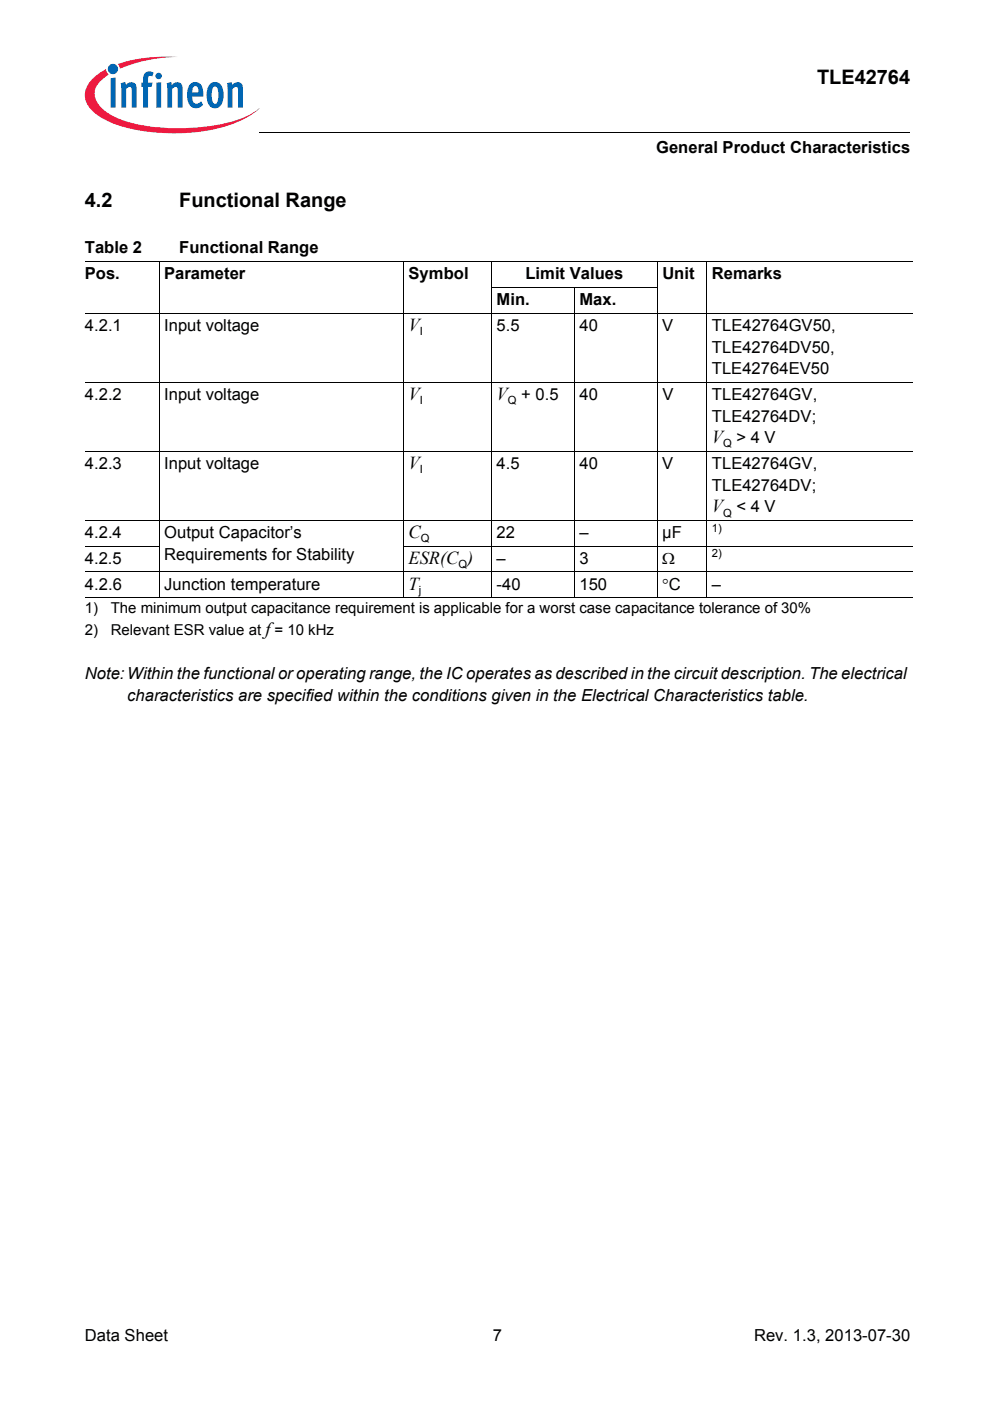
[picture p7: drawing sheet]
<svg xmlns="http://www.w3.org/2000/svg" width="210mm" height="297mm" viewBox="0 0 210 297" stroke-linecap="round" stroke-linejoin="round" font-family="sans-serif">
<defs><g id="words">
<g font-size="4.2">
<text x="173.2" y="17.8">TLE42764</text>
<text x="18" y="43.8">4.2</text>
<text x="38" y="43.8">Functional Range</text>
</g>
<g font-size="3.9">
<text x="86.6" y="70.2">V</text>
<text x="86.6" y="84.8">V</text>
<text x="105.3" y="84.8">V + 0.5</text>
<text x="150.9" y="94">V &gt; 4 V</text>
<text x="86.6" y="99.5">V</text>
<text x="150.9" y="108.6">V &lt; 4 V</text>
<text x="86.6" y="114.1">C</text>
<text x="86.6" y="119.6">ESR(C )</text>
<text x="86.6" y="125">T</text>
<text x="56.3" y="134.6">f</text>
</g>
<g font-size="3.5">
<text x="139.1" y="32.5">General Product Characteristics</text>
<text x="18" y="53.6">Table 2</text>
<text x="38" y="53.6">Functional Range</text>
<text x="18" y="59.2">Pos.</text>
<text x="34.8" y="59.2">Parameter</text>
<text x="86.6" y="59.2">Symbol</text>
<text x="111.4" y="59.2">Limit Values</text>
<text x="140.4" y="59.2">Unit</text>
<text x="150.9" y="59.2">Remarks</text>
<text x="105.3" y="64.7">Min.</text>
<text x="122.9" y="64.7">Max.</text>
<text x="18" y="70.2">4.2.1</text>
<text x="34.8" y="70.2">Input voltage</text>
<text x="105.3" y="70.2">5.5</text>
<text x="122.9" y="70.2">40</text>
<text x="140.4" y="70.2">V</text>
<text x="150.9" y="70.2">TLE42764GV50,</text>
<text x="150.9" y="74.8">TLE42764DV50,</text>
<text x="150.9" y="79.4">TLE42764EV50</text>
<text x="18" y="84.8">4.2.2</text>
<text x="34.8" y="84.8">Input voltage</text>
<text x="122.9" y="84.8">40</text>
<text x="140.4" y="84.8">V</text>
<text x="150.9" y="89.4">TLE42764DV;</text>
<text x="151" y="84.8">TLE42764GV,</text>
<text x="18" y="99.5">4.2.3</text>
<text x="34.8" y="99.5">Input voltage</text>
<text x="105.3" y="99.5">4.5</text>
<text x="122.9" y="99.5">40</text>
<text x="140.4" y="99.5">V</text>
<text x="150.9" y="99.5">TLE42764GV,</text>
<text x="150.9" y="104">TLE42764DV;</text>
<text x="18" y="114.1">4.2.4</text>
<text x="18" y="119.6">4.2.5</text>
<text x="34.8" y="118.7">Requirements for Stability</text>
<text x="34.8" y="114.1">Output Capacitor’s</text>
<text x="105.3" y="114.1">22</text>
<text x="105.3" y="119.6">–</text>
<text x="122.9" y="114.1">–</text>
<text x="122.9" y="119.6">3</text>
<text x="140.4" y="114.1">µF</text>
<text x="140.4" y="119.6">Ω</text>
<text x="18" y="125">4.2.6</text>
<text x="34.8" y="125">Junction temperature</text>
<text x="105.3" y="125">-40</text>
<text x="122.8" y="125">150</text>
<text x="140.4" y="125">°C</text>
<text x="150.9" y="125">–</text>
<text x="18" y="144">Note:Within the functional or operating range, the IC operates as described in the circuitdescription. The electrical</text>
<text x="27" y="148.6">characteristics are specified within the conditions given in the Electrical Characteristics table.</text>
<text x="18" y="284.4">Data Sheet</text>
<text x="104.5" y="284.4">7</text>
<text x="159.9" y="284.4">Rev. 1.3, 2013-07-30</text>
</g>
<g font-size="3.2">
<text x="18" y="130">1)</text>
<text x="23.5" y="130">The minimum output capacitance requirement is applicable for a worst case capacitance tolerance of 30%</text>
<text x="18" y="134.6">2)</text>
<text x="23.5" y="134.6">Relevant ESR value at</text>
<text x="58.2" y="134.6">= 10 kHz</text>
</g>
<g font-size="2.4">
<text x="89" y="71.1">I</text>
<text x="89" y="85.7">I</text>
<text x="107.7" y="85.7">Q</text>
<text x="153.3" y="94.9">Q</text>
<text x="89" y="100.3">I</text>
<text x="150.9" y="112.7">1)</text>
<text x="153.3" y="109.5">Q</text>
<text x="89.2" y="115">Q</text>
<text x="150.9" y="118.2">2)</text>
<text x="88.8" y="125.9">j</text>
<text x="97.2" y="120.4">Q</text>
</g>
</g></defs>
<circle cx="24" cy="14.6" r="1.09" fill="#0166b3"/>
<g fill="#ed1a40">
<path d="M25 13.6l.8-.3a32.5 32.5 0 0 1 12-1.2 31.8 31.8 0 0 0-11.7 2.2l-.7 .3z"/>
<path d="M19.4 16.9a11.2 11.2 0 0 1 3.1-2.2l.1 .6 .5 .5a5 5 0 0 0-3 4.3 6 6 0 0 0 3.4 4.2 31.6 31.6 0 0 0 15.9 2.9 31.7 31.7 0 0 0 14-3.1l1.6-1.2a17.5 17.5 0 0 1-8.9 4.4 41.1 41.1 0 0 1-22.7-1.4 9.4 9.4 0 0 1-5.1-4.1 4.3 4.3 0 0 1 1.1-4.9z"/>
</g>
<g fill="#0166b3">
<path d="M23.5 16.6l1-.2v6.4h-1z"/>
<path d="M25.6 17.6l.9-.2 .2 .6a1.22 1.22 0 0 1 1.4-.6 1.22 1.22 0 0 1 .9 1.4v4h-1.1v-4.1a.42 .42 0 0 0-.6-.2l-.6 .4v3.9h-1z"/>
<path d="M30.8 15.4l.8-.3 .8 .2 .2 .1-.3 .8-.2-.1a.47 .47 0 0 0-.7 .3v1.1h.9l-.1 .9h-.8v4.4h-1.1v-4.4h-.3v-.9h.3v-.7a1.77 1.77 0 0 1 .5-1.4z"/>
<path d="M35.3 17.6l1-.2 .1 .6a1.22 1.22 0 0 1 1.5-.6 1.22 1.22 0 0 1 .8 1.4v4h-1l-.1-4.1a.42 .42 0 0 0-.6-.2l-.5 .4v3.9h-1z"/>
<path d="M48.1 17.6l1-.2 .1 .6a1.22 1.22 0 0 1 1.5-.6 1.22 1.22 0 0 1 .8 1.4v4h-1l-.1-4.1a.41 .41 0 0 0-.6-.2l-.5 .4v3.9h-1z"/>
<path d="M33 16.1a.68 .68 0 0 1 1.3 0 .68 .68 0 0 1-1.3 0zM33.1 17.6l1.1-.2v5.4h-1.1z"/>
<path d="M40.4 17.8a1.59 1.59 0 0 1 1.8-.2 1.59 1.59 0 0 1 .8 1.5l.1 1.4h-2.3a1.09 1.09 0 0 0 .2 1.1 1.09 1.09 0 0 0 1.2 .3l.4-.4 .4 .7a1.88 1.88 0 0 1-2.1 .6 1.88 1.88 0 0 1-1.2-1.9v-1.7l.3-.8zM41 18.5l-.2 1.1h1.3l-.1-.7a.58 .58 0 0 0-.3-.6 .58 .58 0 0 0-.7 .2z"/>
<path d="M44.6 17.7a1.76 1.76 0 0 1 2 0 1.76 1.76 0 0 1 .8 1.7v1.3a1.96 1.96 0 0 1-2.4 2.2 2.94 2.94 0 0 1-1.2-3.3 2.79 2.79 0 0 1 .8-1.9zM45.2 18.5a4.3 4.3 0 0 0 .1 3.4l.3 .1a1.54 1.54 0 0 0 .7-1.9v-.4a1.19 1.19 0 0 0-.7-1.4z"/>
</g>
<path d="M55 28v.1z" fill="#000"/>
<path d="M55 28h137.9" fill="none" stroke="#000" stroke-width=".21"/>
<path d="M18 29h46v5h-46z" fill="#fff"/>
<g fill="none" stroke="#000" stroke-width=".21">
<path d="M18 55.5h175.5M33.8 55.4v71.4M85.6 55.4v71.4M104.2 55.4v71.4M139.4 55.4v71.4M149.9 55.4v71.4M18 66.4h175.5M104.2 60.9h35.2M121.8 60.9v65.9M18 81.1h175.5M18 95.7h175.5M18 110.4h175.5"/>
<path d="M18 115.8h15.8M85.5 115.8h108M18 121.3h175.5M18 126.8h175.5"/>
</g>
<use href="#words"/>
</svg>
